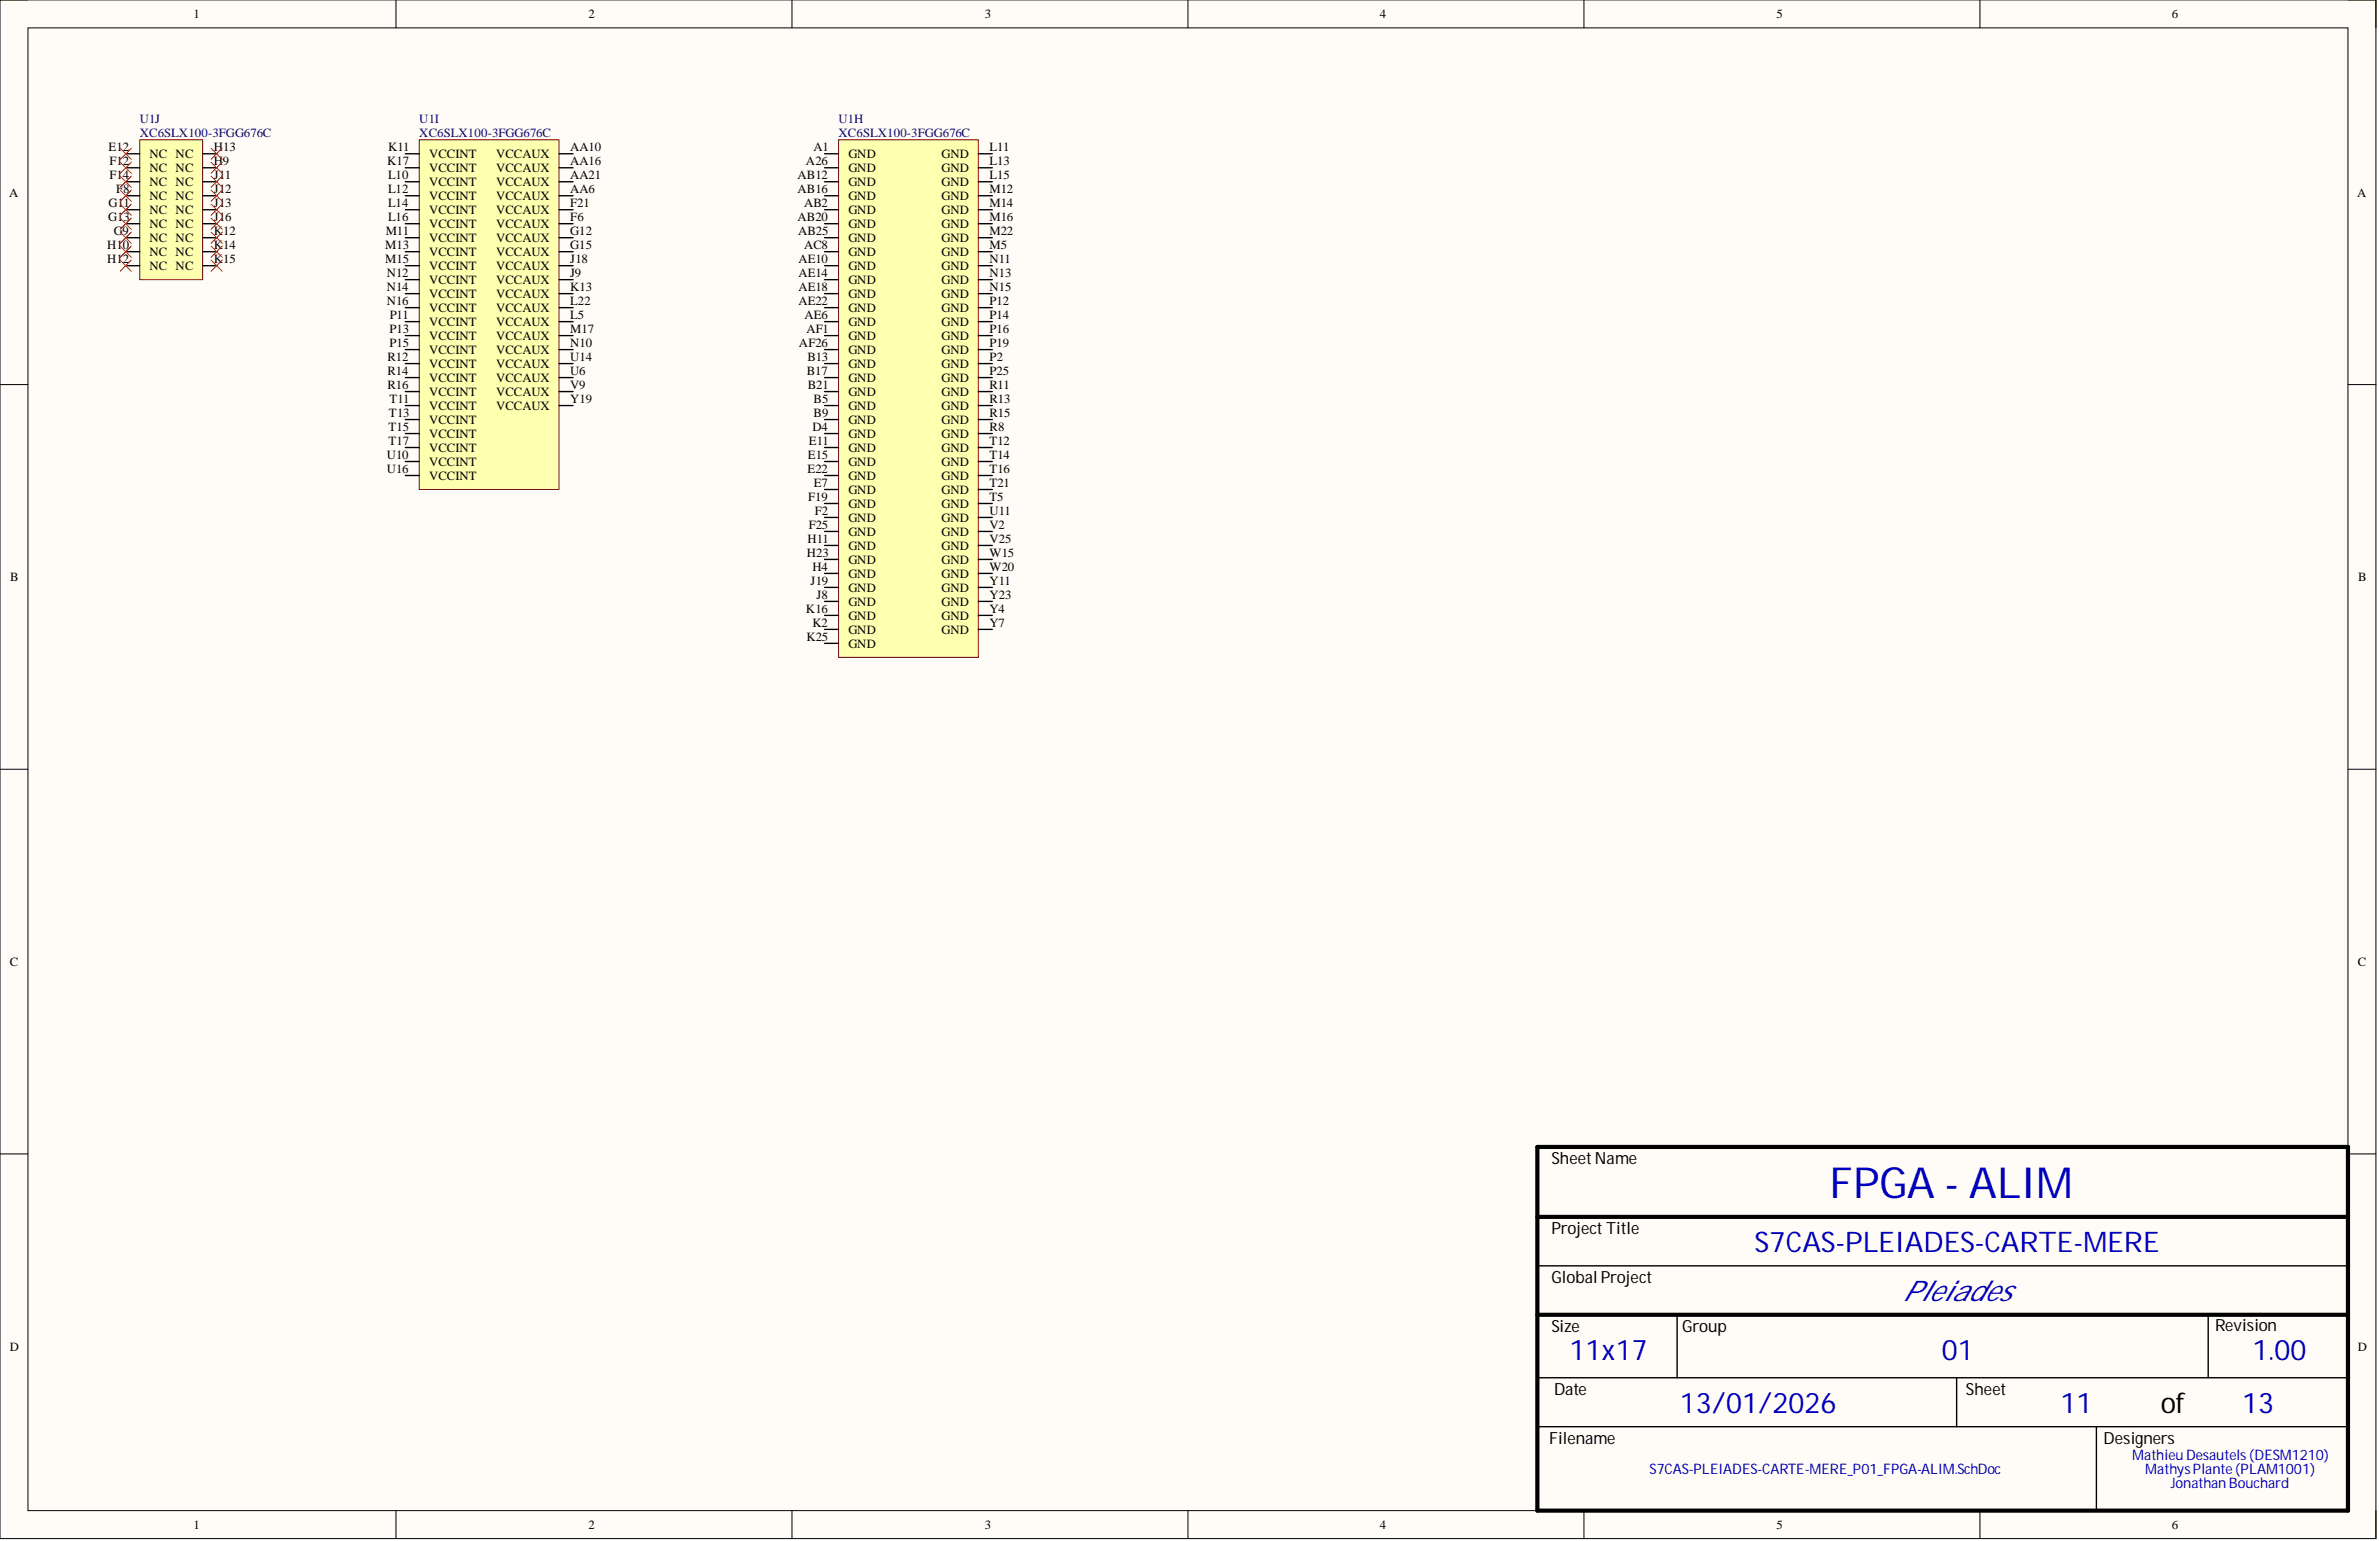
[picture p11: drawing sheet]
<svg xmlns="http://www.w3.org/2000/svg" width="431mm" height="279mm" viewBox="0 0 431 279" stroke-linecap="round" stroke-linejoin="round" font-family="sans-serif">
<defs><g id="words">
<text font-size="7.8" fill="#0000bf" x="331.8" y="217.2">FPGA - ALIM</text>
<g font-size="5.2" fill="#0000bf">
<text x="318.2" y="227">S7CAS-PLEIADES-CARTE-MERE</text>
<text x="345" y="235.9">Pleiades</text>
<text x="284.6" y="246.6">11x17</text>
<text x="352.1" y="246.6">01</text>
<text x="408.5" y="246.6">1.00</text>
<text x="304.7" y="256.1">13/01/2026</text>
<text x="373.7" y="256.1">11</text>
<text x="406.6" y="256.1">13</text>
</g>
<text font-size="5.2" x="391.9" y="256.1">of</text>
<g font-size="3">
<text x="281.3" y="211.1">SheetName</text>
<text x="281.3" y="223.8">Project Title</text>
<text x="281.3" y="232.6">Global Project</text>
<text x="281.3" y="241.5">Size</text>
<text x="305.1" y="241.5">Group</text>
<text x="401.7" y="241.3">Revision</text>
<text x="281.9" y="252.9">Date</text>
<text x="356.5" y="252.9">Sheet</text>
<text x="280.9" y="261.8">Filename</text>
<text x="381.5" y="261.8">Designers</text>
</g>
<g font-size="2.6" fill="#0000bf">
<text x="299.2" y="267.2">S7CAS-PLEIADES-CARTE-MERE_P01_FPGA-ALIM.SchDoc</text>
<text x="386.7" y="264.7">Mathieu Desautels(DESM1210)</text>
<text x="389.1" y="267.2">MathysPlante(PLAM1001)</text>
<text x="393.7" y="269.8">Jonathan Bouchard</text>
</g>
<g font-size="2.3">
<text x="35.1" y="3.3">1</text>
<text x="106.7" y="3.3">2</text>
<text x="178.6" y="3.3">3</text>
<text x="250.3" y="3.3">4</text>
<text x="322.2" y="3.3">5</text>
<text x="393.9" y="3.3">6</text>
<text x="19.7" y="27.4">E12</text>
<text x="19.9" y="29.9">F12</text>
<text x="27.1" y="28.6">NC NC</text>
<text x="38.8" y="27.4">H13</text>
<text x="38.8" y="29.9">H9</text>
<text x="70.2" y="29.9">K17</text>
<text x="70.4" y="27.4">K11</text>
<text x="77.8" y="28.6">VCCINT</text>
<text x="90" y="28.6">VCCAUX</text>
<text x="103.4" y="27.4">AA10</text>
<text x="103.4" y="29.9">AA16</text>
<text x="146.2" y="29.9">A26</text>
<text x="147.5" y="27.4">A1</text>
<text x="153.9" y="28.6">GND</text>
<text x="170.8" y="28.6">GND</text>
<text x="179.5" y="27.4">L11</text>
<text x="179.5" y="29.9">L13</text>
<text x="1.7" y="35.7">A</text>
<text x="19.9" y="32.4">F14</text>
<text x="21" y="35">F8</text>
<text x="27.1" y="31.2">NC NC</text>
<text x="27.1" y="33.7">NC NC</text>
<text x="38.8" y="32.4">J11</text>
<text x="38.8" y="35">J12</text>
<text x="70.4" y="32.4">L10</text>
<text x="70.4" y="35">L12</text>
<text x="77.8" y="31.2">VCCINT</text>
<text x="77.8" y="33.7">VCCINT</text>
<text x="90" y="31.2">VCCAUX</text>
<text x="90" y="33.7">VCCAUX</text>
<text x="103.4" y="32.4">AA21</text>
<text x="103.4" y="35">AA6</text>
<text x="144.6" y="32.4">AB12</text>
<text x="144.6" y="35">AB16</text>
<text x="153.9" y="31.2">GND</text>
<text x="153.9" y="33.7">GND</text>
<text x="170.8" y="31.2">GND</text>
<text x="170.8" y="33.7">GND</text>
<text x="179.5" y="32.4">L15</text>
<text x="179.5" y="35">M12</text>
<text x="427.5" y="35.7">A</text>
<text x="19.6" y="40.1">G13</text>
<text x="19.7" y="37.5">G11</text>
<text x="27.1" y="36.3">NC NC</text>
<text x="27.1" y="38.8">NC NC</text>
<text x="27.1" y="41.3">NC NC</text>
<text x="38.8" y="37.5">J13</text>
<text x="38.8" y="40.1">J16</text>
<text x="70.4" y="37.5">L14</text>
<text x="70.4" y="40.1">L16</text>
<text x="77.8" y="36.3">VCCINT</text>
<text x="77.8" y="38.8">VCCINT</text>
<text x="77.8" y="41.3">VCCINT</text>
<text x="90" y="36.3">VCCAUX</text>
<text x="90" y="38.8">VCCAUX</text>
<text x="90" y="41.3">VCCAUX</text>
<text x="103.4" y="37.5">F21</text>
<text x="103.4" y="40.1">F6</text>
<text x="144.6" y="40.1">AB20</text>
<text x="145.8" y="37.5">AB2</text>
<text x="153.9" y="36.3">GND</text>
<text x="153.9" y="38.8">GND</text>
<text x="153.9" y="41.3">GND</text>
<text x="170.8" y="36.3">GND</text>
<text x="170.8" y="38.8">GND</text>
<text x="170.8" y="41.3">GND</text>
<text x="179.5" y="37.5">M14</text>
<text x="179.5" y="40.1">M16</text>
<text x="19.4" y="45.1">H10</text>
<text x="19.4" y="47.7">H12</text>
<text x="20.6" y="42.6">G9</text>
<text x="27.1" y="43.9">NC NC</text>
<text x="27.1" y="46.4">NC NC</text>
<text x="38.8" y="42.6">K12</text>
<text x="38.8" y="45.1">K14</text>
<text x="38.8" y="47.7">K15</text>
<text x="69.9" y="45.1">M13</text>
<text x="69.9" y="47.7">M15</text>
<text x="70" y="42.6">M11</text>
<text x="77.8" y="43.9">VCCINT</text>
<text x="77.8" y="46.4">VCCINT</text>
<text x="90" y="43.9">VCCAUX</text>
<text x="90" y="46.4">VCCAUX</text>
<text x="103.4" y="42.6">G12</text>
<text x="103.4" y="45.1">G15</text>
<text x="103.4" y="47.7">J18</text>
<text x="144.7" y="42.6">AB25</text>
<text x="144.8" y="47.7">AE10</text>
<text x="145.8" y="45.1">AC8</text>
<text x="153.9" y="43.9">GND</text>
<text x="153.9" y="46.4">GND</text>
<text x="170.8" y="43.9">GND</text>
<text x="170.8" y="46.4">GND</text>
<text x="179.5" y="42.6">M22</text>
<text x="179.5" y="45.1">M5</text>
<text x="179.5" y="47.7">N11</text>
<text x="27.1" y="48.9">NC NC</text>
<text x="70.1" y="50.2">N12</text>
<text x="70.1" y="52.7">N14</text>
<text x="77.8" y="48.9">VCCINT</text>
<text x="77.8" y="51.5">VCCINT</text>
<text x="90" y="48.9">VCCAUX</text>
<text x="90" y="51.5">VCCAUX</text>
<text x="103.4" y="50.2">J9</text>
<text x="103.4" y="52.7">K13</text>
<text x="144.8" y="50.2">AE14</text>
<text x="144.8" y="52.7">AE18</text>
<text x="153.9" y="48.9">GND</text>
<text x="153.9" y="51.5">GND</text>
<text x="170.8" y="48.9">GND</text>
<text x="170.8" y="51.5">GND</text>
<text x="179.5" y="50.2">N13</text>
<text x="179.5" y="52.7">N15</text>
<text x="70.1" y="55.3">N16</text>
<text x="70.7" y="57.8">P11</text>
<text x="77.8" y="54">VCCINT</text>
<text x="77.8" y="56.5">VCCINT</text>
<text x="77.8" y="59.1">VCCINT</text>
<text x="90" y="54">VCCAUX</text>
<text x="90" y="56.5">VCCAUX</text>
<text x="90" y="59.1">VCCAUX</text>
<text x="103.4" y="55.3">L22</text>
<text x="103.4" y="57.8">L5</text>
<text x="144.8" y="55.3">AE22</text>
<text x="145.9" y="57.8">AE6</text>
<text x="153.9" y="54">GND</text>
<text x="153.9" y="56.5">GND</text>
<text x="153.9" y="59.1">GND</text>
<text x="170.8" y="54">GND</text>
<text x="170.8" y="56.5">GND</text>
<text x="170.8" y="59.1">GND</text>
<text x="179.5" y="55.3">P12</text>
<text x="179.5" y="57.8">P14</text>
<text x="70.3" y="65.4">R12</text>
<text x="70.6" y="60.3">P13</text>
<text x="70.6" y="62.9">P15</text>
<text x="77.8" y="61.6">VCCINT</text>
<text x="77.8" y="64.1">VCCINT</text>
<text x="90" y="61.6">VCCAUX</text>
<text x="90" y="64.1">VCCAUX</text>
<text x="103.4" y="60.3">M17</text>
<text x="103.4" y="62.9">N10</text>
<text x="103.4" y="65.4">U14</text>
<text x="144.9" y="62.9">AF26</text>
<text x="146.2" y="60.3">AF1</text>
<text x="146.4" y="65.4">B13</text>
<text x="153.9" y="61.6">GND</text>
<text x="153.9" y="64.1">GND</text>
<text x="170.8" y="61.6">GND</text>
<text x="170.8" y="64.1">GND</text>
<text x="179.5" y="60.3">P16</text>
<text x="179.5" y="62.9">P19</text>
<text x="179.5" y="65.4">P2</text>
<text x="70.3" y="68">R14</text>
<text x="70.3" y="70.5">R16</text>
<text x="77.8" y="66.7">VCCINT</text>
<text x="77.8" y="69.2">VCCINT</text>
<text x="77.8" y="71.8">VCCINT</text>
<text x="90" y="66.7">VCCAUX</text>
<text x="90" y="69.2">VCCAUX</text>
<text x="90" y="71.8">VCCAUX</text>
<text x="103.4" y="68">U6</text>
<text x="103.4" y="70.5">V9</text>
<text x="146.3" y="68">B17</text>
<text x="146.5" y="70.5">B21</text>
<text x="153.9" y="66.7">GND</text>
<text x="153.9" y="69.2">GND</text>
<text x="153.9" y="71.8">GND</text>
<text x="170.8" y="66.7">GND</text>
<text x="170.8" y="69.2">GND</text>
<text x="170.8" y="71.8">GND</text>
<text x="179.5" y="68">P25</text>
<text x="179.5" y="70.5">R11</text>
<text x="70.5" y="75.6">T13</text>
<text x="70.6" y="73">T11</text>
<text x="77.8" y="74.3">VCCINT</text>
<text x="77.8" y="76.8">VCCINT</text>
<text x="90" y="74.3">VCCAUX</text>
<text x="103.4" y="73">Y19</text>
<text x="147.5" y="73">B5</text>
<text x="147.5" y="75.6">B9</text>
<text x="153.9" y="74.3">GND</text>
<text x="153.9" y="76.8">GND</text>
<text x="170.8" y="74.3">GND</text>
<text x="170.8" y="76.8">GND</text>
<text x="179.5" y="73">R13</text>
<text x="179.5" y="75.6">R15</text>
<text x="70.1" y="83.2">U10</text>
<text x="70.5" y="78.1">T15</text>
<text x="70.5" y="80.6">T17</text>
<text x="77.8" y="79.4">VCCINT</text>
<text x="77.8" y="81.9">VCCINT</text>
<text x="146.5" y="83.2">E15</text>
<text x="146.7" y="80.6">E11</text>
<text x="147.3" y="78.1">D4</text>
<text x="153.9" y="79.4">GND</text>
<text x="153.9" y="81.9">GND</text>
<text x="170.8" y="79.4">GND</text>
<text x="170.8" y="81.9">GND</text>
<text x="179.5" y="78.1">R8</text>
<text x="179.5" y="80.6">T12</text>
<text x="179.5" y="83.2">T14</text>
<text x="70.1" y="85.7">U16</text>
<text x="77.8" y="84.4">VCCINT</text>
<text x="77.8" y="87">VCCINT</text>
<text x="146.4" y="85.7">E22</text>
<text x="147.6" y="88.2">E7</text>
<text x="153.9" y="84.4">GND</text>
<text x="153.9" y="87">GND</text>
<text x="153.9" y="89.5">GND</text>
<text x="170.8" y="84.4">GND</text>
<text x="170.8" y="87">GND</text>
<text x="170.8" y="89.5">GND</text>
<text x="179.5" y="85.7">T16</text>
<text x="179.5" y="88.2">T21</text>
<text x="146.6" y="90.8">F19</text>
<text x="146.7" y="95.9">F25</text>
<text x="147.8" y="93.3">F2</text>
<text x="153.9" y="92">GND</text>
<text x="153.9" y="94.6">GND</text>
<text x="170.8" y="92">GND</text>
<text x="170.8" y="94.6">GND</text>
<text x="179.5" y="90.8">T5</text>
<text x="179.5" y="93.3">U11</text>
<text x="179.5" y="95.9">V2</text>
<text x="146.3" y="100.9">H23</text>
<text x="146.4" y="98.4">H11</text>
<text x="153.9" y="97.1">GND</text>
<text x="153.9" y="99.7">GND</text>
<text x="170.8" y="97.1">GND</text>
<text x="170.8" y="99.7">GND</text>
<text x="179.5" y="98.4">V25</text>
<text x="179.5" y="100.9">W15</text>
<text x="1.9" y="105.4">B</text>
<text x="147" y="106">J19</text>
<text x="147.3" y="103.5">H4</text>
<text x="153.9" y="102.2">GND</text>
<text x="153.9" y="104.7">GND</text>
<text x="153.9" y="107.3">GND</text>
<text x="170.8" y="102.2">GND</text>
<text x="170.8" y="104.7">GND</text>
<text x="170.8" y="107.3">GND</text>
<text x="179.5" y="103.5">W20</text>
<text x="179.5" y="106">Y11</text>
<text x="427.7" y="105.4">B</text>
<text x="146.2" y="111.1">K16</text>
<text x="147.3" y="113.6">K2</text>
<text x="148.1" y="108.5">J8</text>
<text x="153.9" y="109.8">GND</text>
<text x="153.9" y="112.3">GND</text>
<text x="170.8" y="109.8">GND</text>
<text x="170.8" y="112.3">GND</text>
<text x="179.5" y="108.5">Y23</text>
<text x="179.5" y="111.1">Y4</text>
<text x="179.5" y="113.6">Y7</text>
<text x="146.2" y="116.1">K25</text>
<text x="153.9" y="114.9">GND</text>
<text x="153.9" y="117.4">GND</text>
<text x="170.8" y="114.9">GND</text>
<text x="1.8" y="175.2">C</text>
<text x="427.6" y="175.2">C</text>
<text x="1.8" y="244.9">D</text>
<text x="427.6" y="244.9">D</text>
<text x="35.1" y="277.2">1</text>
<text x="106.7" y="277.2">2</text>
<text x="178.6" y="277.2">3</text>
<text x="250.3" y="277.2">4</text>
<text x="322.2" y="277.2">5</text>
<text x="393.9" y="277.2">6</text>
</g>
<g font-size="2.3" fill="#000080">
<text x="25.3" y="22.3">U1J</text>
<text x="76" y="22.3">U1I</text>
<text x="152.1" y="22.3">U1H</text>
<text x="25.3" y="24.8">XC6SLX100-3FGG676C</text>
<text x="76" y="24.8">XC6SLX100-3FGG676C</text>
<text x="152.1" y="24.8">XC6SLX100-3FGG676C</text>
</g>
</g></defs>
<path d="M0 0h430.9v279h-430.9z" fill-rule="evenodd" fill="#fffcf8"/>
<path d="M0 0h430.9v279h-430.9z" fill="none" stroke="#000" stroke-width=".18"/>
<path d="M5.1 5.1h420.7v268.8h-420.7z" fill-rule="evenodd" fill="#fffcf8"/>
<g fill="none" stroke="#000" stroke-width=".18">
<path d="M0 0h5.1M71.8 0v5.1M143.6 0v5.1M215.4 0v5.1M287.3 0v5.1M359.1 0v5.1M425.8 0h5.1v5.1M5.1 5.1h420.7v268.8h-420.7zM0 69.7h5.1M425.8 69.7h5.1M0 139.5h5.1M425.8 139.5h5.1"/>
<path d="M0 209.2h5.1M425.8 209.2h5.1M71.8 273.9v5.1M143.6 273.9v5.1M215.4 273.9v5.1M287.3 273.9v5.1M359.1 273.9v5.1M430.9 273.9v5.1"/>
</g>
<path d="M278.8 208h147v65.9h-147zM278.8 220.6h147M278.8 238.4h147" fill="none" stroke="#000" stroke-width=".76"/>
<path d="M278.8 229.5h147M304.2 238.4v11.4M400.5 238.4v11.4M278.8 249.8h147M278.8 258.7h147M354.8 249.8v8.9M380.2 258.7v15.2" fill="none" stroke="#000" stroke-width=".25"/>
<path d="M152.1 25.3h25.3v93.9h-25.3z" fill-rule="evenodd" fill="#ffffb0"/>
<path d="M152.1 25.3h25.3v93.9h-25.3z" fill="none" stroke="#800000" stroke-width=".18"/>
<g fill="none" stroke="#000" stroke-width=".25">
<path d="M149.5 27.9h2.6M149.5 30.4h2.6M149.5 33h2.6M149.5 35.5h2.6M149.5 38h2.6M177.4 27.9h2.6M177.4 30.4h2.6M177.4 33h2.6M177.4 35.5h2.6M177.4 38h2.6M149.5 40.6h2.6M149.5 43.1h2.6"/>
<path d="M149.5 45.6h2.6M149.5 48.2h2.6M149.5 50.7h2.6M149.5 53.2h2.6M149.5 55.8h2.6M149.5 58.3h2.6M177.4 40.6h2.6M177.4 43.1h2.6M177.4 45.6h2.6M177.4 48.2h2.6M177.4 50.7h2.6M177.4 53.2h2.6"/>
<path d="M177.4 55.8h2.6M177.4 58.3h2.6M149.5 60.9h2.6M149.5 63.4h2.6M149.5 65.9h2.6M149.5 68.5h2.6M149.5 71h2.6M149.5 73.5h2.6M149.5 76.1h2.6M149.5 78.6h2.6M177.4 60.9h2.6M177.4 63.4h2.6"/>
<path d="M177.4 65.9h2.6M177.4 68.5h2.6M177.4 71h2.6M177.4 73.5h2.6M177.4 76.1h2.6M177.4 78.6h2.6M149.5 81.1h2.6M149.5 83.7h2.6M149.5 86.2h2.6M149.5 88.8h2.6M149.5 91.3h2.6M149.5 93.8h2.6"/>
<path d="M149.5 96.4h2.6M149.5 98.9h2.6M177.4 81.1h2.6M177.4 83.7h2.6M177.4 86.2h2.6M177.4 88.8h2.6M177.4 91.3h2.6M177.4 93.8h2.6M177.4 96.4h2.6M177.4 98.9h2.6M149.5 101.4h2.6M149.5 104h2.6"/>
<path d="M149.5 106.5h2.6M149.5 109h2.6M149.5 111.6h2.6M149.5 114.1h2.6M149.5 116.6h2.6M177.4 101.4h2.6M177.4 104h2.6M177.4 106.5h2.6M177.4 109h2.6M177.4 111.6h2.6M177.4 114.1h2.6"/>
</g>
<path d="M76 25.3h25.4v63.5h-25.4z" fill-rule="evenodd" fill="#ffffb0"/>
<path d="M76 25.3h25.4v63.5h-25.4z" fill="none" stroke="#800000" stroke-width=".18"/>
<g fill="none" stroke="#000" stroke-width=".25">
<path d="M73.5 27.9h2.5M73.5 30.4h2.5M73.5 33h2.5M73.5 35.5h2.5M73.5 38h2.5M101.4 27.9h2.5M101.4 30.4h2.5M101.4 33h2.5M101.4 35.5h2.5M101.4 38h2.5M73.5 40.6h2.5M73.5 43.1h2.5"/>
<path d="M73.5 45.6h2.5M73.5 48.2h2.5M73.5 50.7h2.5M73.5 53.2h2.5M73.5 55.8h2.5M73.5 58.3h2.5M101.4 40.6h2.5M101.4 43.1h2.5M101.4 45.6h2.5M101.4 48.2h2.5M101.4 50.7h2.5M101.4 53.2h2.5"/>
<path d="M101.4 55.8h2.5M101.4 58.3h2.5M73.5 60.9h2.5M73.5 63.4h2.5M73.5 65.9h2.5M73.5 68.5h2.5M73.5 71h2.5M73.5 73.5h2.5M73.5 76.1h2.5M73.5 78.6h2.5M101.4 60.9h2.5M101.4 63.4h2.5"/>
<path d="M101.4 65.9h2.5M101.4 68.5h2.5M101.4 71h2.5M101.4 73.5h2.5M73.5 81.1h2.5M73.5 83.7h2.5M73.5 86.2h2.5"/>
</g>
<path d="M25.3 25.3h11.5v25.4h-11.5z" fill-rule="evenodd" fill="#ffffb0"/>
<path d="M25.3 25.3h11.5v25.4h-11.5z" fill="none" stroke="#800000" stroke-width=".18"/>
<g fill="none" stroke="#000" stroke-width=".25">
<path d="M22.8 27.9h2.5M22.8 30.4h2.5M22.8 33h2.5M22.8 35.5h2.5M22.8 38h2.5M36.8 27.9h2.5M36.8 30.4h2.5M36.8 33h2.5M36.8 35.5h2.5M36.8 38h2.5M22.8 40.6h2.5M22.8 43.1h2.5"/>
<path d="M22.8 45.6h2.5M22.8 48.2h2.5M36.8 40.6h2.5M36.8 43.1h2.5M36.8 45.6h2.5M36.8 48.2h2.5"/>
</g>
<g fill="none" stroke="#f00" stroke-width=".18">
<path d="M21.8 39.5l2 2.1M21.8 37l2 2M21.8 34.5l2 2M21.8 31.9l2 2.1M21.8 29.4l2 2M21.8 26.9l2 2M23.8 39.5l-2 2.1M23.8 37l-2 2M23.8 34.5l-2 2M23.8 31.9l-2 2.1M23.8 29.4l-2 2M23.8 26.9l-2 2"/>
<path d="M38.3 26.9l2 2M38.3 29.4l2 2M38.3 31.9l2 2.1M38.3 34.5l2 2M38.3 37l2 2M38.3 39.5l2 2.1M40.3 26.9l-2 2M40.3 29.4l-2 2M40.3 31.9l-2 2.1M40.3 34.5l-2 2M40.3 37l-2 2M40.3 39.5l-2 2.1"/>
<path d="M21.8 47.2l2 2M21.8 44.6l2 2M21.8 42.1l2 2M23.8 47.2l-2 2M23.8 44.6l-2 2M23.8 42.1l-2 2M38.3 42.1l2 2M38.3 44.6l2 2M38.3 47.2l2 2M40.3 42.1l-2 2M40.3 44.6l-2 2M40.3 47.2l-2 2"/>
</g>
<use href="#words"/>
</svg>
